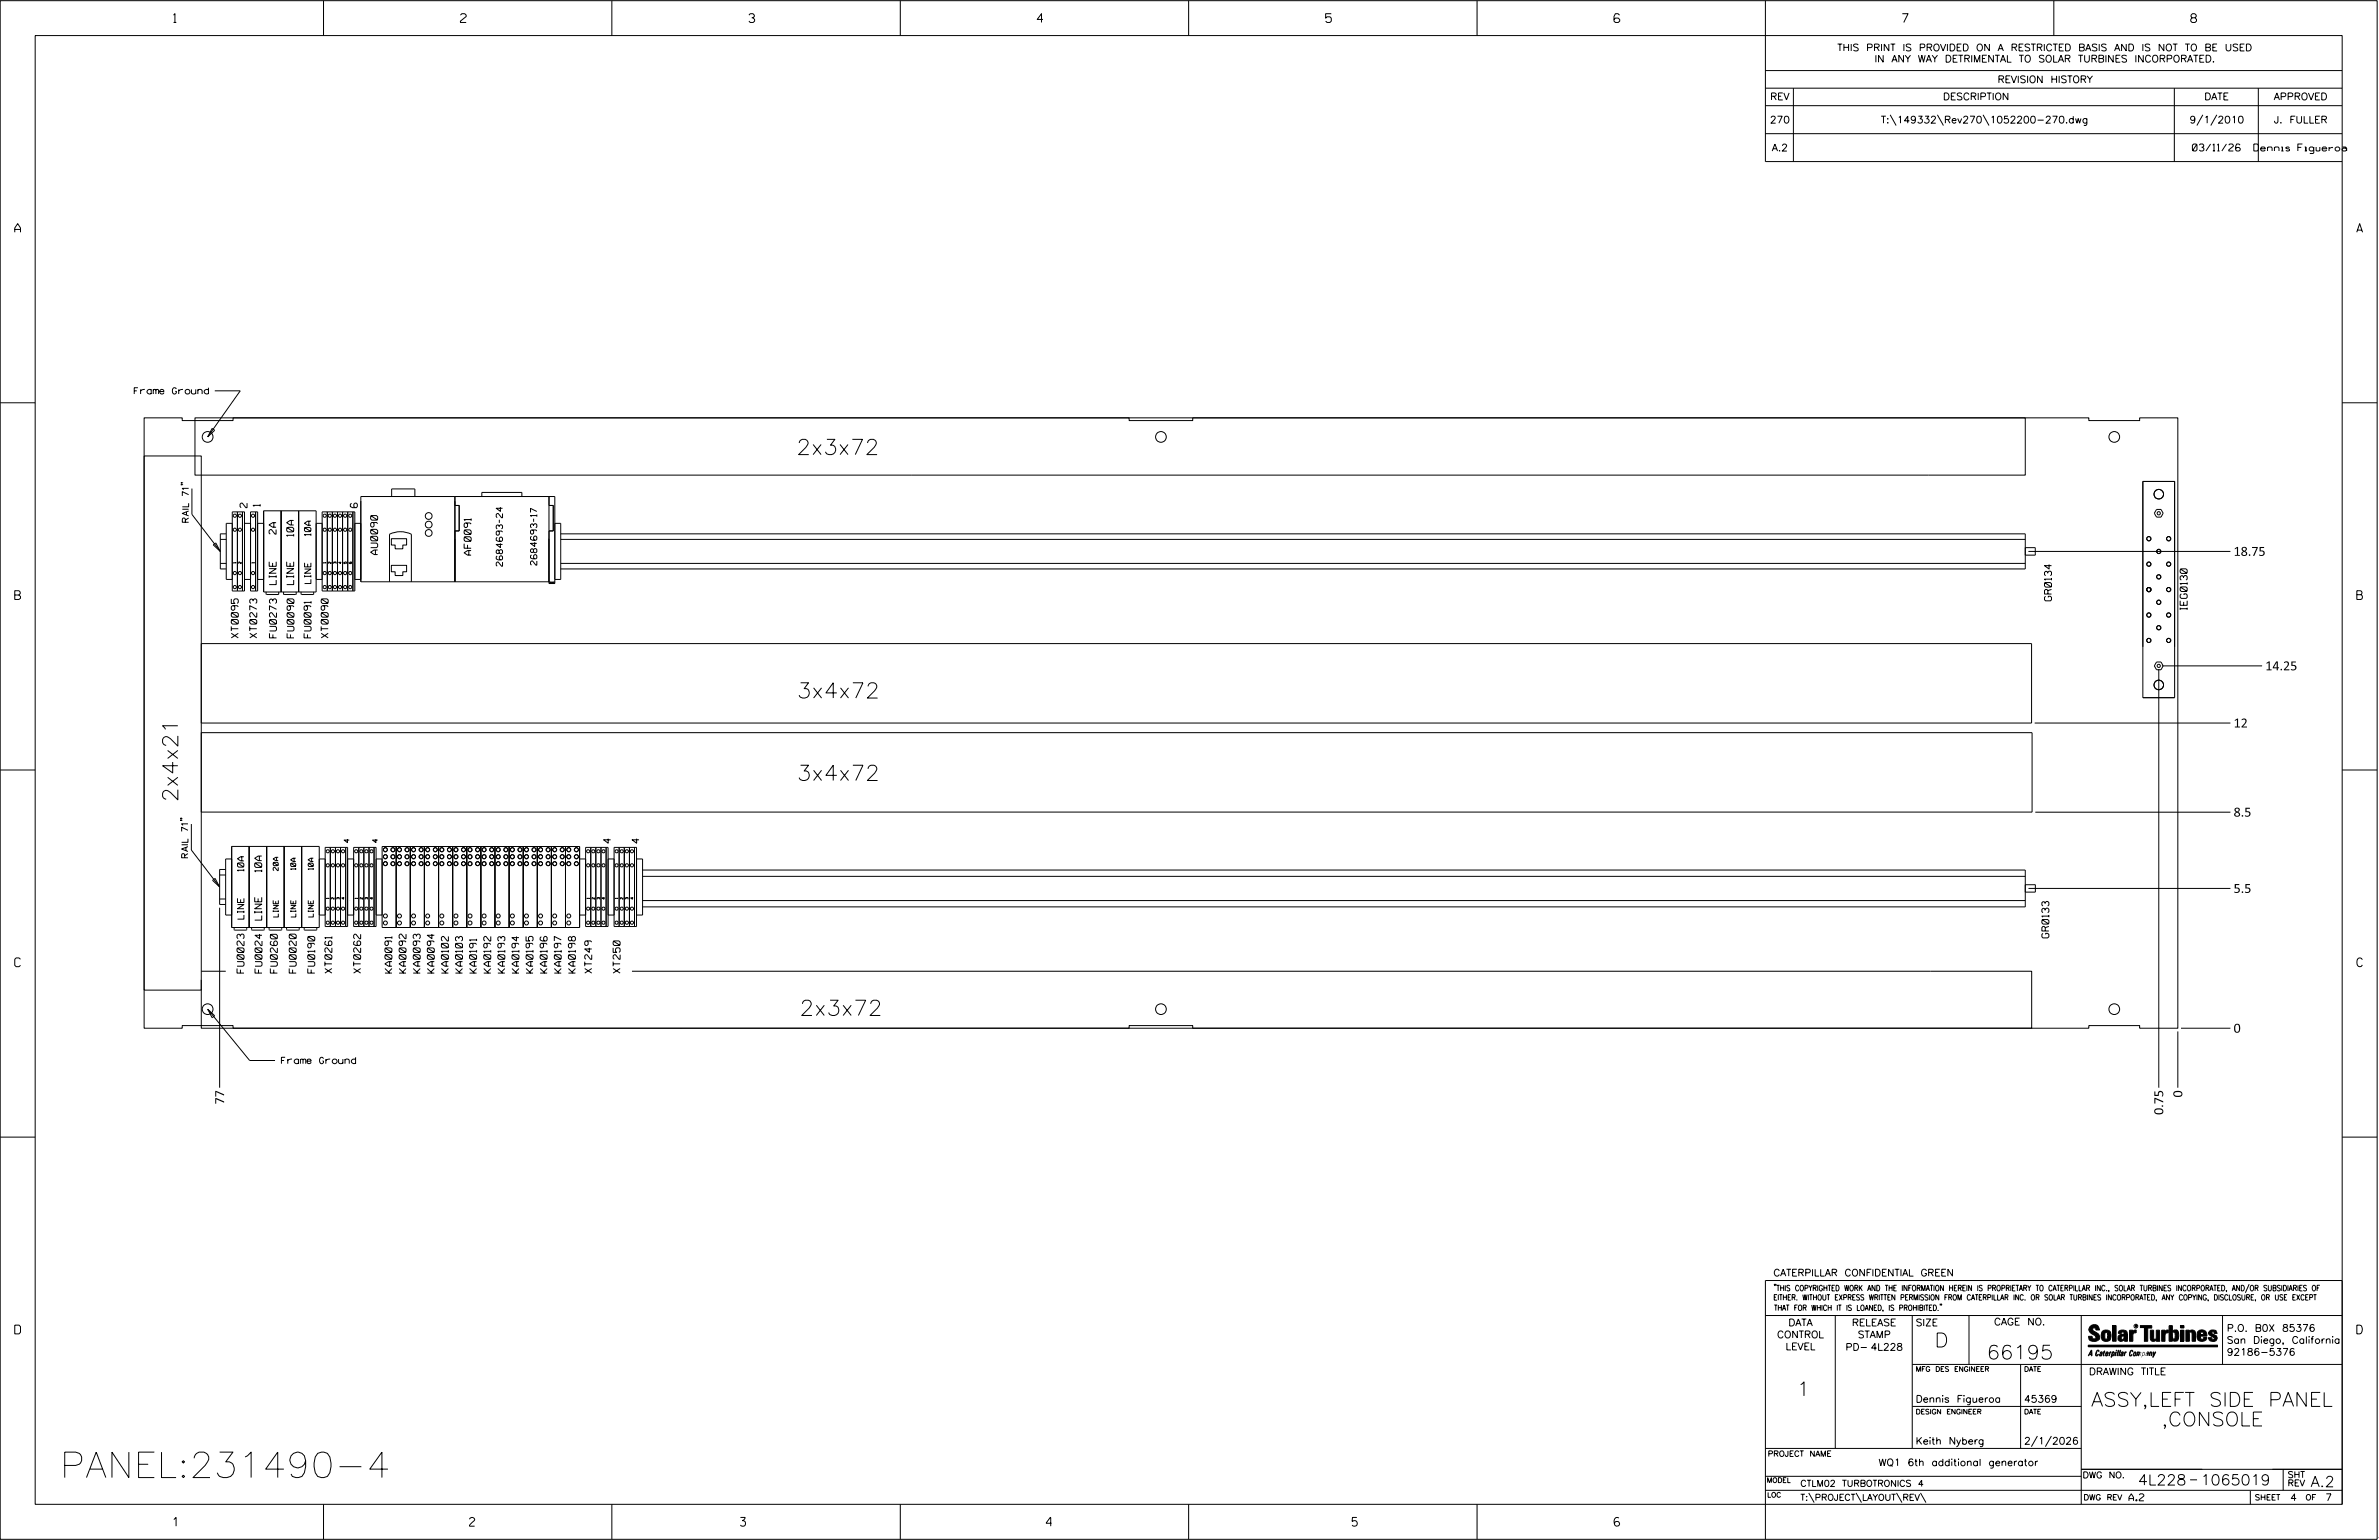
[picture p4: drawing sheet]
<svg xmlns="http://www.w3.org/2000/svg" width="864mm" height="559mm" viewBox="0 0 864 559" stroke-linecap="round" stroke-linejoin="round" font-family="sans-serif">
<defs><g id="words">
<text font-size="9.2" x="21.7" y="536.2">PANEL:231490-4</text>
<g font-size="5.5">
<text x="289.1" y="165">2x3x72</text>
<text x="289.3" y="253.3">3x4x72</text>
<text x="289.3" y="283.2">3x4x72</text>
<text x="64.5" y="291" transform="rotate(-90 64.5 291)">2x4x21</text>
<text x="290.3" y="368.5">2x3x72</text>
</g>
<g font-size="5.1">
<text x="702.3" y="488.8">D</text>
<text x="721.2" y="493.2">66195</text>
<text x="652.2" y="506.5">1</text>
<text x="759.1" y="510.3">ASSY,LEFT SIDE PANEL</text>
<text x="784.6" y="517.4">,CONSOLE</text>
</g>
<g font-size="3.8">
<text x="776.1" y="538.9">4L228</text>
<text x="798.8" y="538.9">1065019</text>
<text x="838.8" y="539.5">A.2</text>
</g>
<g font-size="3.2">
<text x="63" y="8.2">1</text>
<text x="167.2" y="8.2">2</text>
<text x="271.8" y="8.2">3</text>
<text x="376.5" y="8.2">4</text>
<text x="481.2" y="8.2">5</text>
<text x="690.6" y="8.2">7</text>
<text x="795.3" y="8.2">8</text>
<text x="5.4" y="84.3">A</text>
<text x="855.5" y="84.3">A</text>
<text x="810.8" y="201.7">18.75</text>
<text x="5.4" y="217.5">B</text>
<text x="855.6" y="217.5">B</text>
<text x="822.3" y="243.2">14.25</text>
<text x="810.8" y="264">12</text>
<text x="810.8" y="296.3">8.5</text>
<text x="810.8" y="324">5.5</text>
<text x="5.4" y="350.8">C</text>
<text x="855.6" y="350.8">C</text>
<text x="810.8" y="374.7">0</text>
<text x="81.3" y="400.8" transform="rotate(-90 81.3 400.8)">77</text>
<text x="792.2" y="398.2" transform="rotate(-90 792.2 398.2)">0</text>
<text x="785.3" y="404.6" transform="rotate(-90 785.3 404.6)">0.75</text>
<text x="5.4" y="484">D</text>
<text x="855.6" y="484">D</text>
<text x="62.8" y="553.8">1</text>
<text x="170.4" y="553.8">2</text>
<text x="268.8" y="553.8">3</text>
<text x="379.8" y="553.8">4</text>
<text x="490.8" y="553.8">5</text>
<text x="585.9" y="553.8">6</text>
</g>
<g font-size="2.5">
<text x="666.9" y="18.5">THIS PRINT IS PROVIDED ON A RESTRICTED BASIS AND IS NOT TO BE USED</text>
<text x="680.5" y="22.6">IN ANY WAY DETRIMENTAL TO SOLAR TURBINES INCORPORATED.</text>
<text x="725.1" y="30">REVISION HISTORY</text>
<text x="642.6" y="36.3">REV</text>
<text x="705.3" y="36.3">DESCRIPTION</text>
<text x="800.2" y="36.3">DATE</text>
<text x="825.4" y="36.3">APPROVED</text>
<text x="642.5" y="44.7">270</text>
<text x="682.8" y="44.7">T:\149332\Rev270\1052200-270.dwg</text>
<text x="794.8" y="44.7">9/1/2010</text>
<text x="825.5" y="44.7">J. FULLER</text>
<text x="643.2" y="54.8">A.2</text>
<text x="795.9" y="54.8">03/11/26</text>
<text x="818.2" y="54.8">Dennis Figueroa</text>
<text x="89.7" y="184.2" transform="rotate(-90 89.7 184.2)">2</text>
<text x="94.4" y="183.8" transform="rotate(-90 94.4 183.8)">1</text>
<text x="129.7" y="184.2" transform="rotate(-90 129.7 184.2)">6</text>
<text x="100.2" y="193.8" transform="rotate(-90 100.2 193.8)">2A</text>
<text x="106.6" y="194.6" transform="rotate(-90 106.6 194.6)">10A</text>
<text x="137.1" y="201.2" transform="rotate(-90 137.1 201.2)">AU0090</text>
<text x="171" y="201.4" transform="rotate(-90 171 201.4)">AF0091</text>
<text x="100.3" y="212.1" transform="rotate(-90 100.3 212.1)">LINE</text>
<text x="106.6" y="212.1" transform="rotate(-90 106.6 212.1)">LINE</text>
<text x="744.7" y="218" transform="rotate(-90 744.7 218)">GR0134</text>
<text x="794" y="221.3" transform="rotate(-90 794 221.3)">IEG0130</text>
<text x="86.5" y="231.5" transform="rotate(-90 86.5 231.5)">XT0095</text>
<text x="93.2" y="231.5" transform="rotate(-90 93.2 231.5)">XT0273</text>
<text x="100.4" y="231.5" transform="rotate(-90 100.4 231.5)">FU0273</text>
<text x="106.7" y="231.5" transform="rotate(-90 106.7 231.5)">FU0090</text>
<text x="112.9" y="231.5" transform="rotate(-90 112.9 231.5)">FU0091</text>
<text x="119.1" y="231.5" transform="rotate(-90 119.1 231.5)">XT0090</text>
<text x="221.7" y="306" transform="rotate(-90 221.7 306)">4</text>
<text x="232" y="306" transform="rotate(-90 232 306)">4</text>
<text x="95" y="316.4" transform="rotate(-90 95 316.4)">10A</text>
<text x="95" y="333.9" transform="rotate(-90 95 333.9)">LINE</text>
<text x="743.8" y="340.3" transform="rotate(-90 743.8 340.3)">GR0133</text>
<text x="88.6" y="353.1" transform="rotate(-90 88.6 353.1)">FU0023</text>
<text x="95.1" y="353.1" transform="rotate(-90 95.1 353.1)">FU0024</text>
<text x="100.7" y="353.1" transform="rotate(-90 100.7 353.1)">FU0260</text>
<text x="107.5" y="353.1" transform="rotate(-90 107.5 353.1)">FU0020</text>
<text x="114.3" y="353.1" transform="rotate(-90 114.3 353.1)">FU0190</text>
<text x="120.5" y="353.1" transform="rotate(-90 120.5 353.1)">XT0261</text>
<text x="130.9" y="353.1" transform="rotate(-90 130.9 353.1)">XT0262</text>
<text x="142.3" y="353.1" transform="rotate(-90 142.3 353.1)">KA0091</text>
<text x="147.4" y="353.1" transform="rotate(-90 147.4 353.1)">KA0092</text>
<text x="152.5" y="353.1" transform="rotate(-90 152.5 353.1)">KA0093</text>
<text x="157.6" y="353.1" transform="rotate(-90 157.6 353.1)">KA0094</text>
<text x="162.8" y="353.1" transform="rotate(-90 162.8 353.1)">KA0102</text>
<text x="167.9" y="353.1" transform="rotate(-90 167.9 353.1)">KA0103</text>
<text x="173" y="353.1" transform="rotate(-90 173 353.1)">KA0191</text>
<text x="178.1" y="353.1" transform="rotate(-90 178.1 353.1)">KA0192</text>
<text x="183.3" y="353.1" transform="rotate(-90 183.3 353.1)">KA0193</text>
<text x="188.4" y="353.1" transform="rotate(-90 188.4 353.1)">KA0194</text>
<text x="193.5" y="353.1" transform="rotate(-90 193.5 353.1)">KA0195</text>
<text x="198.6" y="353.1" transform="rotate(-90 198.6 353.1)">KA0196</text>
<text x="203.7" y="353.1" transform="rotate(-90 203.7 353.1)">KA0197</text>
<text x="208.9" y="353.1" transform="rotate(-90 208.9 353.1)">KA0198</text>
<text x="214.8" y="353.1" transform="rotate(-90 214.8 353.1)">XT249</text>
<text x="225.1" y="353.1" transform="rotate(-90 225.1 353.1)">XT250</text>
<text x="643.8" y="463">CATERPILLAR CONFIDENTIAL GREEN</text>
<text x="645.1" y="485.5">CONTROL</text>
<text x="649.2" y="481.1">DATA</text>
<text x="672.3" y="481.1">RELEASE</text>
<text x="674.4" y="485.5">STAMP</text>
<text x="695.4" y="481.1">SIZE</text>
<text x="723.8" y="480.8">CAGE NO.</text>
<text x="808.4" y="483.1">P.O. B0X 85376</text>
<text x="648.2" y="489.8">LEVEL</text>
<text x="669.9" y="490">PD- 4L228</text>
<text x="808.4" y="487.5">San Diego, California</text>
<text x="808.4" y="491.8">92186-5376</text>
<text x="758.3" y="498.9">DRAWING TITLE</text>
<text x="695.4" y="508.9">Dennis Figueroa</text>
<text x="734.8" y="508.9">45369</text>
<text x="695.4" y="524.1">Keith Nyberg</text>
<text x="734.8" y="524.1">2/1/2026</text>
<text x="681.9" y="531.9">WQ1 6th additional generator</text>
<text x="772.8" y="544.6">A.2</text>
<text x="831.4" y="544.6">4</text>
<text x="844.1" y="544.6">7</text>
</g>
<g font-size="2.3">
<text x="48.7" y="143">Frame Ground</text>
<text x="68.5" y="189.5" transform="rotate(-90 68.5 189.5)">RAIL 71&quot;</text>
<text x="112.8" y="194.4" transform="rotate(-90 112.8 194.4)">10A</text>
<text x="182.4" y="205.4" transform="rotate(-90 182.4 205.4)">2684693-24</text>
<text x="194.9" y="205.1" transform="rotate(-90 194.9 205.1)">2684693-17</text>
<text x="112.9" y="211.7" transform="rotate(-90 112.9 211.7)">LINE</text>
<text x="68.2" y="311.3" transform="rotate(-90 68.2 311.3)">RAIL 71&quot;</text>
<text x="88.5" y="316.1" transform="rotate(-90 88.5 316.1)">10A</text>
<text x="88.5" y="333.5" transform="rotate(-90 88.5 333.5)">LINE</text>
<text x="102.1" y="386">Frame Ground</text>
<text x="653.5" y="539.4">CTLM02 TURBOTRONICS 4</text>
<text x="756" y="536.3">DWG NO.</text>
<text x="830.4" y="539.3">REV</text>
<text x="830.4" y="536.2">SHT</text>
<text x="653.5" y="544.5">T:\PROJECT\LAYOUT\REV\</text>
</g>
<g font-size="2">
<text x="643.8" y="468.4">&quot;THIS COPYRIGHTED WORK AND THE INFORMATION HEREIN IS PROPRIETARY TO CATERPILLAR INC., SOLAR TURBINES INCORPORATED, AND/OR SUBSIDIARIES OF</text>
<text x="643.8" y="471.8">EITHER. WITHOUT EXPRESS WRITTEN PERMISSION FROM CATERPILLAR INC. OR SOLAR TURBINES INCORPORATED, ANY COPYING, DISCLOSURE, OR USE EXCEPT</text>
<text x="644" y="475.6">THAT FOR WHICH IT IS LOANED, IS PROHIBITED.&quot;</text>
<text x="641.7" y="528.5">PROJECT NAME</text>
<text x="756.3" y="544.3">DWG REV</text>
<text x="818.5" y="544.3">SHEET</text>
<text x="836.9" y="544.3">OF</text>
</g>
<g font-size="1.8">
<text x="126.8" y="305.7" transform="rotate(-90 126.8 305.7)">4</text>
<text x="137.1" y="305.7" transform="rotate(-90 137.1 305.7)">4</text>
<text x="101" y="315.9" transform="rotate(-90 101 315.9)">20A</text>
<text x="107.4" y="315.6" transform="rotate(-90 107.4 315.6)">10A</text>
<text x="113.7" y="315.6" transform="rotate(-90 113.7 315.6)">10A</text>
<text x="101" y="332.8" transform="rotate(-90 101 332.8)">LINE</text>
<text x="107.4" y="332.8" transform="rotate(-90 107.4 332.8)">LINE</text>
<text x="113.7" y="332.8" transform="rotate(-90 113.7 332.8)">LINE</text>
<text x="695.4" y="497.6">MFG DES ENGINEER</text>
<text x="734.8" y="497.6">DATE</text>
<text x="695.4" y="513.1">DESIGN ENGINEER</text>
<text x="734.8" y="513.1">DATE</text>
<text x="641.3" y="538">MODEL</text>
<text x="641.5" y="543.3">LOC</text>
</g>
<g font-size=".9">
<text x="85.7" y="204.4" transform="rotate(-90 85.7 204.4)">1</text>
<text x="87.6" y="204.5" transform="rotate(-90 87.6 204.5)">2</text>
<text x="92.3" y="204.4" transform="rotate(-90 92.3 204.4)">1</text>
<text x="118.3" y="204.4" transform="rotate(-90 118.3 204.4)">1</text>
<text x="120.2" y="204.5" transform="rotate(-90 120.2 204.5)">2</text>
<text x="122" y="204.5" transform="rotate(-90 122 204.5)">3</text>
<text x="123.9" y="204.5" transform="rotate(-90 123.9 204.5)">4</text>
<text x="125.8" y="204.5" transform="rotate(-90 125.8 204.5)">5</text>
<text x="127.6" y="204.5" transform="rotate(-90 127.6 204.5)">6</text>
<text x="119.4" y="326.1" transform="rotate(-90 119.4 326.1)">1</text>
<text x="121.3" y="326.3" transform="rotate(-90 121.3 326.3)">2</text>
<text x="123.1" y="326.3" transform="rotate(-90 123.1 326.3)">3</text>
<text x="125" y="326.3" transform="rotate(-90 125 326.3)">4</text>
<text x="129.8" y="326.1" transform="rotate(-90 129.8 326.1)">1</text>
<text x="131.6" y="326.3" transform="rotate(-90 131.6 326.3)">2</text>
<text x="133.5" y="326.3" transform="rotate(-90 133.5 326.3)">3</text>
<text x="135.3" y="326.3" transform="rotate(-90 135.3 326.3)">4</text>
<text x="214" y="326.1" transform="rotate(-90 214 326.1)">1</text>
<text x="215.8" y="326.3" transform="rotate(-90 215.8 326.3)">2</text>
<text x="217.7" y="326.3" transform="rotate(-90 217.7 326.3)">3</text>
<text x="219.5" y="326.3" transform="rotate(-90 219.5 326.3)">4</text>
<text x="224.3" y="326.1" transform="rotate(-90 224.3 326.1)">1</text>
<text x="226.2" y="326.3" transform="rotate(-90 226.2 326.3)">2</text>
<text x="228" y="326.3" transform="rotate(-90 228 326.3)">3</text>
<text x="229.9" y="326.3" transform="rotate(-90 229.9 326.3)">4</text>
<text x="775.1" y="481.7">R</text>
</g>
</g></defs>
<g fill="none" stroke="#000" stroke-width=".36">
<path d="M.1 .2h862.8v558.4h-862.8zM12.8 12.9h837.4v533h-837.4zM117.4 .2v12.7M222.1 .2v12.7M326.8 .2v12.7M431.5 .2v12.7M536.2 .2v12.7M587.9 5.5l-.5-.5h-1l-.5 1v1.7l.5 .4h1l.6-.4v-.6l-.6-.5h-1l-.5 .5M640.9 .2v58.4h209.3M745.6 .2v12.7M640.9 25.6h209.3M640.9 32h209.3"/>
<path d="M640.9 38.3h209.3M651 32v26.6M789.3 32v26.6M819.8 32v26.6M640.9 48.5h209.3M686.2 41.7l2.1 3.8M703.3 41.7l2.2 3.8M719.9 41.7l2.1 3.8M799.6 41.7l-2.1 3.8M804.7 41.7l-2.2 3.8M.1 146.2h12.7M52.3 151.6h13.8v1h18.5v-1h325.3v1h23.1v-1h325.3v1h18.4v-1h13.9v221.5h-13.9v-1h-18.4v1h-325.3v-1h-23.1v1h-325.3v-1h-18.5v1h-13.8z"/>
<path d="M70.8 151.6h664.4v20.8h-664.4zM77 155.4l.9 .7-2.5 2.4zM78 141.8h9.2l-11.8 16.7M850.2 146.2h12.7M52.3 165.5h20.8v193.8h-20.8zM65.8 175.8v.2v-.2l.6 .2M65.8 175.1v.2v-.2l.6 .2M69.7 177.3v9.4l10.3 13.4M777.9 174.7h11.5v78.5h-11.5zM77.4 197.7l.9-.7 1.7 3.1zM80 195.7h2.1M82.1 193.7h-2.1v12.7h2.1"/>
<path d="M84.3 189.9h-2.2v20.4h2.2M84.3 185.7h4.5v28.8h-4.5zM86.2 185.7v28.8M88 185.7v28.8M88.8 189.9h2.1M90.9 185.7h2.6v28.8h-2.6zM92.8 185.7v28.8M93.5 189.9h2.2M95.7 185.3h19.1v29.5h-19.1zM102.1 185.3v29.5M108.4 185.3v29.5M114.8 189.9h2.1"/>
<path d="M116.9 185.7h11.9v28.8h-11.9zM118.8 185.7v28.8M120.6 185.7v28.8M122.5 185.7v28.8M124.4 185.7v28.8M126.2 185.7v28.8M128.1 185.7v28.8M128.8 189.9h2.2M142.1 195.5h5.5v2.3h-1.4v1.3h-2.8v-1.3h-1.3zM142.2 180.2v-2.8h8.4v2.8M165.1 180.2v30.9M165.1 183.4h1.6v9.3h-1.6"/>
<path d="M174.9 180.2v-1.5h14.5v1.5M199.3 183.4h1.5v9.3h-1.5M199.3 180.2v31.5M201.4 189.9h2.2v20.4h-2.2M203.6 193.7h531.6v12.7h-531.6M203.6 195.7h531.6M735.2 198.7h3.6v2.7h-3.6M782.8 184.9h1.7l.7 1.3-.7 1.4h-1.7l-.8-1.4zM80 204.4h2.1M88.8 210.3h2.1M93.5 210.3h2.2M96.6 214.8l.2 .9h4.2l.2-.9"/>
<path d="M102.9 214.8l.2 .9h4.3l.1-.9M109.3 214.8l.2 .9h4.2l.2-.9M114.8 210.3h2.1M128.8 210.3h2.2M141.4 211.1v-17.2a9 9 0 0 1 7.9 0v17.2M142.1 205.1h5.5v2.4h-1.4v1.3h-2.8v-1.3h-1.3zM199.3 211.1h-68.3v-30.9h70.4v31.5M199.3 211.7h2.1M201.4 211.7l-2.1-.5h2.1l-2.1 .5M203.6 204.4h531.6M736.3 200.1h73.4M73.1 233.5h664.4v28.9h-664.4z"/>
<path d="M782.8 240.2h1.7l.7 1.4-.7 1.4h-1.7l-.8-1.4zM783.7 242.8v151.9M784.8 241.6h36.4M.1 279.4h12.7M73.1 265.9h664.6v28.8h-664.6zM738.6 262.4h71.1M850.2 279.4h12.7M65.6 297.5v.2v-.2l.5 .2M65.6 296.9v.2v-.2l.5 .2M69.5 299v9.4l10.2 13.4M738.8 294.7h70.9M77.2 319.4l.9-.7 1.6 3.1z"/>
<path d="M79.7 317.5h2.2M81.9 315.5h-2.2v12.7h2.2M84.1 307.1h31.8v29.4h-31.8zM84.1 311.7h-2.2v20.3h2.2M90.5 307.1v29.4M96.8 307.1v29.4M103.2 307.1v29.4M109.5 307.1v29.4M115.9 311.7h2.1M118 307.5h8.2v28.7h-8.2zM119.9 307.5v28.7M121.8 307.5v28.7"/>
<path d="M123.6 307.5v28.7M125.5 307.5v28.7M126.2 311.7h2.2M128.4 307.5h8.1v28.7h-8.1zM130.2 307.5v28.7M132.1 307.5v28.7M133.9 307.5v28.7M135.8 307.5v28.7M136.5 311.7h2.2M138.7 307.2h71.7v29.3h-71.7zM143.8 307.2v29.3M148.9 307.2v29.3"/>
<path d="M154.1 307.2v29.3M159.2 307.2v29.3M164.3 307.2v29.3M169.4 307.2v29.3M174.6 307.2v29.3M179.7 307.2v29.3M184.8 307.2v29.3M189.9 307.2v29.3M195.1 307.2v29.3M200.2 307.2v29.3M205.3 307.2v29.3M210.4 311.7h2.2"/>
<path d="M212.6 307.5h8.1v28.7h-8.1zM214.5 307.5v28.7M216.3 307.5v28.7M218.2 307.5v28.7M220 307.5v28.7M220.7 311.7h2.2M222.9 307.5h8.2v28.7h-8.2zM224.8 307.5v28.7M226.6 307.5v28.7M228.5 307.5v28.7M230.3 307.5v28.7M231.1 311.7h2.2v20.3h-2.2"/>
<path d="M233.3 315.7h501.9v13.4h-501.9M233.3 318h501.9M79.7 326.2h2.2M79.7 329.4v65.3M85 336.5l.2 1h4.2l.2-1M91.3 336.5l.2 1h4.2l.2-1M97.7 336.5l.2 1h4.2l.2-1M104 336.5l.2 1h4.2l.2-1M110.4 336.5l.2 1h4.2l.2-1M115.9 332h2.1M126.2 332h2.2M136.5 332h2.2"/>
<path d="M210.4 332h2.2M220.7 332h2.2M233.3 326.8h501.9M735.2 321h3.7v2.7h-3.7M736.4 322.4h73.3M73.1 352.4h8.9M229.4 352.4h508.1v20.7h-664.4v-17.5M75.4 366.2l15.2 18.6h9.2M75.4 366.2l2.5 2.4-.9 .7zM790.6 374.3v20.4M791.7 373.1h18M.1 412.6h12.7"/>
<path d="M850.2 412.6h12.7M640.9 477.3h209.3M644.2 466.1l-.1 .4M644.7 466.1l-.2 .4M666.2 477.3v48.3M694.2 477.3v48.3M704.4 473.3l-.1 .4M704.8 473.3l-.1 .4M714.8 477.3v17.8M755.5 477.3v68.6M806.8 477.3v17.8M816.5 466l-1.4 3.1"/>
<path d="M850.2 464.6h-209.3v94M850.2 464.8v81.1M694.2 495.1h156M733.5 495.1v30.5M758.6 481.4a2.02 2.02 0 0 1 3.1-.1l.5 1.3h-1.3l-.2-.6-.4-.2-.6 .1-.1 .4 .4 .7a2.46 2.46 0 0 1 2.2 2.9 2.83 2.83 0 0 1-3.8 .3l-.3-1.3h1.3l.2 .7 .6 .3 .5-.2 .2-.5-.4-.6-1.9-1.2-.4-.9zM759.2 491.3h-.7l.7-1.2v1.9h.2l-.1-2.1-1.3 2.1 .5-.5h.7M761.3 490l.3-.2 .4 .3-.1 .3-.3-.4-.4 .3-.3 1.6h.4l.4-.5-.3 .6-.4 .1-.3-.4zM762.6 490.6l.5-.1-.1 1.4h-.9a.74 .74 0 0 1 .9-.8l-.3 .7-.5 .1 .2-.5 .6-.2v-.5l-.7 .2zM763 483.2a2.17 2.17 0 0 1 3.1 0l.3 1.4-.3 1.5a2.17 2.17 0 0 1-3.1 0l-.3-1.5zM763.6 490.5l.4-.4 .2 .6h-.3l-.3 .9 .2 .4-.3-.1zM764.1 483.7l.5-.4 .4 .3v2.2l-.4 .2-.5-.2zM764.6 491.1l.6 .2v-.7l-.4-.1-.4 .6-.1 .8h.6"/>
<path d="M764.6 491.1l-.1 .8h.4M764.6 482.6v.8M764.8 490.7l.4 .1v.3h-.6zM765 491.5l-.1 .4zM766 490.5l-.5 1.5zM766 490.8l.4-.3-.4 .4M766.9 481h1.3v5.7h-1.3zM767 490.8l.5 .1-.3 .8-.4 .2zM767.3 490.5h-.5l-.5 2M767.3 490.5a.8 .8 0 0 1 .2 1 .8 .8 0 0 1-.9 .4l-.1 .6M767.3 490.5l-.1 .2M768.1 490.5l-.4 1.5z"/>
<path d="M768.2 489.9h.3l-.1 .2h-.2zM769 489.9l-.5 2.1zM769.7 489.9l-.6 2.1zM770.1 491.4l.5-.3-.5 .8zM770.4 491.9h.1M770.6 491.1l.1-.4-.7 .2 .1-.3 .6-.1 .2 .3-.5 1.1M770.6 491.1a.74 .74 0 0 0-.8 .8h.6M771 484.8h-.7l-.3 .6 .4 .7 .5-.3 .1-2.4h-.8l-.1 .4h-1.2a1.71 1.71 0 0 1 1.8-1.3 1.71 1.71 0 0 1 1.6 1.4v2.8h-1.1l-.1-.6M771 484.2l-1.5 .1a1.41 1.41 0 0 0 0 2.4l.5 .1 1.1-.7M771.2 486.1h-.1M771.4 490.5l.1 .3 .4-.3-.9 1.5zM771.5 490.8h.1"/>
<path d="M773 482.7h1.2v.5l.5-.5 .7-.1v1h-.6l-.5 .4-.1 2.7h-1.2zM773.3 490.3l.6-.4 .4 .2-.1 .4-.3-.4a1.28 1.28 0 0 0-.5 1.8l.6-.4-.1 .4-.8 .1zM774.7 490.8l.5-.3a.88 .88 0 0 1 .2 .9 .88 .88 0 0 1-.7 .7l-.2-.2zM774.8 490.9h.5l-.3 1h-.3l-.2-.2zM775.2 490.5l-.1 .2M776.8 481h4.3v.9h-1.5v4.8h-1.3M776.8 490.6l-.8 .2v-.3l-.4 1.5 .8-1.3v1.3l.3-1.2M779.3 491.1h.4M779.6 490.5h.3l-.3 1.4M779.6 490.7h.2l-.1 .4M779.7 491.1l-.1 .4M779.7 491.1l-.4 .2"/>
<path d="M780.1 492l.4-1.5 .1 .3 .3-.3 .3 .2-.3 1.3v-1.3l-.7 1.3M780.6 482.7h1.2v2.7l.1 .4 .4 .3 .4-.7v-2.7h1.2l.1 4h-1.3v-.5l-1.1 .6-.7-.3-.3-.7zM781.6 492.5l1-2-.8 1.3-.2-1.3-.2 2M784.7 482.7h1.2v.5l.5-.5 .7-.1v1h-.5l-.6 .4-.1 2.7h-1.2zM787.4 481h1.2v2a1.4 1.4 0 0 1 2.2 .2l.1 1.4-.4 1.9-1.5 .1-.4-.5v-1l.5 .9 .5-.3v-2.1l-.5-.4-.5 .7v2.8h-1.2zM791.5 482.7h1.3v4h-1.3zM791.5 481h1.3v.9h-1.3zM793.5 482.7h1.3v.4l.7-.5 1.1 .2 .4 .6v3.3h-1.2l-.3-3.4-.7 .2v3.2h-1.3zM794.8 483.1h.1M797.7 483.2a1.92 1.92 0 0 1 2.4-.5 1.92 1.92 0 0 1 1 2.1h-2.3v.8l.6 .5 .5-.3v-.5h1.2a1.83 1.83 0 0 1-2.1 1.4 1.83 1.83 0 0 1-1.5-2.1zM798.8 484.2v.6M799.1 483.4h.6l.2 .8h-1.1z"/>
<path d="M804.6 482.9a1.84 1.84 0 0 0-2.9 .8 3.3 3.3 0 0 0 2.2 1.9l-.5 .5-.4-.3-.1-.4h-1.2l.1 .6a1.92 1.92 0 0 0 2.9 .4M804.9 483.8h-1.2l-.2-.6-.5 .1-.1 .3 .1 .3 1.8 .9M805.1 488.1h-47.1v.6h47.1M694.2 510.3h61.3M640.9 525.6h114.6M640.9 535.7h114.6M739.6 521.1l-2.2 3.8M744.7 521.1l-2.2 3.8M755.5 533.2h94.7M795 537h2.6M828.8 533.2v7.6M117.4 545.9v12.7"/>
<path d="M222.1 545.9v12.7M326.8 545.9v12.7M431.5 545.9v12.7M536.2 545.9v12.7M640.9 540.8h209.3M656.6 541.7l2 3.5M673.8 541.7l1.9 3.5M688.4 541.7l2 3.5M697.2 541.7l1.9 3.5M816.9 541v4.9M863.5 558h.1"/>
<circle cx="75.4" cy="158.5" r="1.95"/>
<circle cx="421.4" cy="158.5" r="1.94"/>
<circle cx="767.5" cy="158.5" r="1.95"/>
<circle cx="783.7" cy="179.3" r="1.73"/>
<circle cx="85.2" cy="187.1" r=".58"/>
<circle cx="85.2" cy="192.2" r=".59"/>
<circle cx="87.1" cy="192.2" r=".59"/>
<circle cx="87.1" cy="187.1" r=".58"/>
<circle cx="91.8" cy="192.2" r=".59"/>
<circle cx="91.9" cy="187.1" r=".58"/>
<circle cx="117.9" cy="187.1" r=".58"/>
<circle cx="117.9" cy="192.2" r=".59"/>
<circle cx="119.7" cy="192.2" r=".59"/>
<circle cx="119.7" cy="187.1" r=".58"/>
<circle cx="121.6" cy="187.1" r=".58"/>
<circle cx="121.6" cy="192.2" r=".59"/>
<circle cx="123.4" cy="187.1" r=".57"/>
<circle cx="123.4" cy="192.2" r=".57"/>
<circle cx="125.3" cy="192.2" r=".59"/>
<circle cx="125.3" cy="187.1" r=".58"/>
<circle cx="127.1" cy="187.1" r=".57"/>
<circle cx="127.1" cy="192.2" r=".57"/>
<circle cx="155.6" cy="190.3" r="1.23"/>
<circle cx="155.6" cy="193.4" r="1.23"/>
<circle cx="155.6" cy="187.2" r="1.23"/>
<circle cx="780" cy="195.5" r=".76"/>
<circle cx="783.6" cy="186.2" r=".59"/>
<circle cx="787.2" cy="195.5" r=".76"/>
<circle cx="85.2" cy="207.9" r=".58"/>
<circle cx="85.2" cy="213" r=".59"/>
<circle cx="87.1" cy="213" r=".59"/>
<circle cx="87.1" cy="207.9" r=".58"/>
<circle cx="91.8" cy="213" r=".59"/>
<circle cx="91.9" cy="207.9" r=".58"/>
<circle cx="117.9" cy="207.9" r=".58"/>
<circle cx="117.9" cy="213" r=".59"/>
<circle cx="119.7" cy="213" r=".59"/>
<circle cx="119.7" cy="207.9" r=".58"/>
<circle cx="121.6" cy="207.9" r=".58"/>
<circle cx="121.6" cy="213" r=".59"/>
<circle cx="123.4" cy="207.9" r=".57"/>
<circle cx="123.4" cy="213" r=".57"/>
<circle cx="125.3" cy="213" r=".59"/>
<circle cx="125.3" cy="207.9" r=".58"/>
<circle cx="127.1" cy="207.9" r=".57"/>
<circle cx="127.1" cy="213" r=".57"/>
<circle cx="780" cy="204.7" r=".76"/>
<circle cx="780" cy="213.9" r=".75"/>
<circle cx="783.6" cy="200.1" r=".76"/>
<circle cx="783.6" cy="218.5" r=".76"/>
<circle cx="783.6" cy="209.3" r=".75"/>
<circle cx="787.2" cy="204.7" r=".76"/>
<circle cx="787.2" cy="213.9" r=".75"/>
<circle cx="780" cy="223.2" r=".76"/>
<circle cx="780" cy="232.4" r=".75"/>
<circle cx="783.6" cy="227.8" r=".76"/>
<circle cx="787.2" cy="223.2" r=".76"/>
<circle cx="787.2" cy="232.4" r=".75"/>
<circle cx="783.6" cy="241.6" r=".58"/>
<circle cx="783.7" cy="248.5" r="1.73"/>
<circle cx="119" cy="308.9" r=".57"/>
<circle cx="119" cy="314" r=".58"/>
<circle cx="120.8" cy="314" r=".58"/>
<circle cx="120.8" cy="308.9" r=".58"/>
<circle cx="122.7" cy="308.9" r=".57"/>
<circle cx="122.7" cy="314" r=".58"/>
<circle cx="124.5" cy="314" r=".58"/>
<circle cx="124.5" cy="308.9" r=".58"/>
<circle cx="129.3" cy="314" r=".58"/>
<circle cx="129.3" cy="308.9" r=".58"/>
<circle cx="131.2" cy="308.9" r=".57"/>
<circle cx="131.2" cy="314" r=".57"/>
<circle cx="133" cy="314" r=".58"/>
<circle cx="133" cy="308.9" r=".58"/>
<circle cx="134.9" cy="308.9" r=".57"/>
<circle cx="134.9" cy="314" r=".57"/>
<circle cx="139.9" cy="310.9" r=".73"/>
<circle cx="139.9" cy="308.3" r=".73"/>
<circle cx="139.9" cy="313.4" r=".73"/>
<circle cx="142.6" cy="310.9" r=".73"/>
<circle cx="142.6" cy="308.3" r=".73"/>
<circle cx="142.6" cy="313.4" r=".72"/>
<circle cx="145" cy="310.9" r=".73"/>
<circle cx="145" cy="308.3" r=".73"/>
<circle cx="145" cy="313.4" r=".72"/>
<circle cx="147.8" cy="310.9" r=".73"/>
<circle cx="147.8" cy="308.3" r=".73"/>
<circle cx="147.8" cy="313.4" r=".72"/>
<circle cx="150.1" cy="308.3" r=".73"/>
<circle cx="150.1" cy="310.9" r=".73"/>
<circle cx="150.1" cy="313.4" r=".72"/>
<circle cx="152.9" cy="308.3" r=".72"/>
<circle cx="152.9" cy="310.9" r=".72"/>
<circle cx="152.9" cy="313.4" r=".72"/>
<circle cx="155.2" cy="310.9" r=".72"/>
<circle cx="155.2" cy="308.3" r=".72"/>
<circle cx="155.2" cy="313.4" r=".72"/>
<circle cx="158" cy="310.9" r=".73"/>
<circle cx="158" cy="308.3" r=".73"/>
<circle cx="158" cy="313.4" r=".73"/>
<circle cx="160.4" cy="308.3" r=".73"/>
<circle cx="160.4" cy="310.9" r=".73"/>
<circle cx="160.4" cy="313.4" r=".73"/>
<circle cx="163.1" cy="308.3" r=".73"/>
<circle cx="163.1" cy="310.9" r=".73"/>
<circle cx="163.1" cy="313.4" r=".73"/>
<circle cx="165.5" cy="308.3" r=".73"/>
<circle cx="165.5" cy="310.9" r=".73"/>
<circle cx="165.5" cy="313.4" r=".73"/>
<circle cx="168.3" cy="308.3" r=".73"/>
<circle cx="168.3" cy="310.9" r=".73"/>
<circle cx="168.3" cy="313.4" r=".72"/>
<circle cx="170.6" cy="308.3" r=".73"/>
<circle cx="170.6" cy="310.9" r=".73"/>
<circle cx="170.6" cy="313.4" r=".73"/>
<circle cx="173.4" cy="310.9" r=".73"/>
<circle cx="173.4" cy="308.3" r=".73"/>
<circle cx="173.4" cy="313.4" r=".72"/>
<circle cx="175.7" cy="308.3" r=".73"/>
<circle cx="175.7" cy="310.9" r=".73"/>
<circle cx="175.7" cy="313.4" r=".72"/>
<circle cx="178.5" cy="310.9" r=".72"/>
<circle cx="178.5" cy="308.3" r=".72"/>
<circle cx="178.5" cy="313.4" r=".72"/>
<circle cx="180.9" cy="308.3" r=".72"/>
<circle cx="180.9" cy="310.9" r=".72"/>
<circle cx="180.9" cy="313.4" r=".72"/>
<circle cx="183.6" cy="308.3" r=".73"/>
<circle cx="183.6" cy="310.9" r=".73"/>
<circle cx="183.6" cy="313.4" r=".73"/>
<circle cx="186" cy="308.3" r=".74"/>
<circle cx="186" cy="310.9" r=".74"/>
<circle cx="186" cy="313.4" r=".73"/>
<circle cx="188.7" cy="308.3" r=".73"/>
<circle cx="188.7" cy="310.9" r=".73"/>
<circle cx="188.8" cy="313.4" r=".73"/>
<circle cx="191.1" cy="310.9" r=".73"/>
<circle cx="191.1" cy="308.3" r=".73"/>
<circle cx="191.1" cy="313.4" r=".73"/>
<circle cx="193.9" cy="310.9" r=".73"/>
<circle cx="193.9" cy="308.3" r=".73"/>
<circle cx="193.9" cy="313.4" r=".73"/>
<circle cx="196.2" cy="308.3" r=".73"/>
<circle cx="196.2" cy="310.9" r=".73"/>
<circle cx="196.2" cy="313.4" r=".73"/>
<circle cx="199" cy="310.9" r=".73"/>
<circle cx="199" cy="308.3" r=".73"/>
<circle cx="199" cy="313.4" r=".72"/>
<circle cx="201.3" cy="308.3" r=".73"/>
<circle cx="201.3" cy="310.9" r=".73"/>
<circle cx="201.3" cy="313.4" r=".72"/>
<circle cx="204.1" cy="308.3" r=".73"/>
<circle cx="204.1" cy="310.9" r=".73"/>
<circle cx="204.1" cy="313.4" r=".72"/>
<circle cx="206.5" cy="308.3" r=".73"/>
<circle cx="206.5" cy="310.9" r=".73"/>
<circle cx="206.5" cy="313.4" r=".72"/>
<circle cx="209.2" cy="308.3" r=".74"/>
<circle cx="209.2" cy="310.9" r=".74"/>
<circle cx="209.2" cy="313.4" r=".73"/>
<circle cx="213.5" cy="314" r=".58"/>
<circle cx="213.5" cy="308.9" r=".58"/>
<circle cx="215.4" cy="308.9" r=".57"/>
<circle cx="215.4" cy="314" r=".57"/>
<circle cx="217.2" cy="308.9" r=".57"/>
<circle cx="217.2" cy="314" r=".58"/>
<circle cx="219.1" cy="308.9" r=".57"/>
<circle cx="219.1" cy="314" r=".57"/>
<circle cx="223.8" cy="308.9" r=".57"/>
<circle cx="223.8" cy="314" r=".57"/>
<circle cx="225.7" cy="308.9" r=".57"/>
<circle cx="225.7" cy="314" r=".58"/>
<circle cx="227.6" cy="314" r=".58"/>
<circle cx="227.6" cy="308.9" r=".58"/>
<circle cx="229.4" cy="308.9" r=".57"/>
<circle cx="229.4" cy="314" r=".58"/>
<circle cx="119" cy="329.7" r=".57"/>
<circle cx="119" cy="334.8" r=".58"/>
<circle cx="120.8" cy="334.8" r=".58"/>
<circle cx="120.8" cy="329.7" r=".58"/>
<circle cx="122.7" cy="329.7" r=".57"/>
<circle cx="122.7" cy="334.8" r=".58"/>
<circle cx="124.5" cy="334.8" r=".58"/>
<circle cx="124.5" cy="329.7" r=".58"/>
<circle cx="129.3" cy="334.8" r=".58"/>
<circle cx="129.3" cy="329.7" r=".58"/>
<circle cx="131.2" cy="329.7" r=".57"/>
<circle cx="131.2" cy="334.8" r=".57"/>
<circle cx="133" cy="334.8" r=".58"/>
<circle cx="133" cy="329.7" r=".58"/>
<circle cx="134.9" cy="329.7" r=".57"/>
<circle cx="134.9" cy="334.8" r=".57"/>
<circle cx="139.9" cy="332.4" r=".73"/>
<circle cx="139.9" cy="334.9" r=".72"/>
<circle cx="145" cy="332.4" r=".72"/>
<circle cx="145" cy="334.9" r=".72"/>
<circle cx="150.1" cy="332.4" r=".72"/>
<circle cx="150.1" cy="334.9" r=".72"/>
<circle cx="155.2" cy="332.4" r=".72"/>
<circle cx="155.2" cy="334.9" r=".71"/>
<circle cx="160.4" cy="332.4" r=".73"/>
<circle cx="160.4" cy="334.9" r=".72"/>
<circle cx="165.5" cy="332.4" r=".73"/>
<circle cx="165.5" cy="334.9" r=".72"/>
<circle cx="170.6" cy="332.4" r=".73"/>
<circle cx="170.6" cy="334.9" r=".72"/>
<circle cx="175.7" cy="332.4" r=".72"/>
<circle cx="175.7" cy="334.9" r=".72"/>
<circle cx="180.9" cy="332.4" r=".72"/>
<circle cx="180.9" cy="334.9" r=".71"/>
<circle cx="186" cy="332.4" r=".73"/>
<circle cx="186" cy="334.9" r=".73"/>
<circle cx="191.1" cy="332.4" r=".73"/>
<circle cx="191.1" cy="334.9" r=".72"/>
<circle cx="196.2" cy="332.4" r=".73"/>
<circle cx="196.2" cy="334.9" r=".72"/>
<circle cx="201.3" cy="332.4" r=".72"/>
<circle cx="201.4" cy="334.9" r=".72"/>
<circle cx="206.5" cy="332.4" r=".72"/>
<circle cx="206.5" cy="334.9" r=".72"/>
<circle cx="213.5" cy="334.8" r=".58"/>
<circle cx="213.5" cy="329.7" r=".58"/>
<circle cx="215.4" cy="329.7" r=".57"/>
<circle cx="215.4" cy="334.8" r=".57"/>
<circle cx="217.2" cy="329.7" r=".57"/>
<circle cx="217.2" cy="334.8" r=".58"/>
<circle cx="219.1" cy="329.7" r=".57"/>
<circle cx="219.1" cy="334.8" r=".57"/>
<circle cx="223.8" cy="329.7" r=".57"/>
<circle cx="223.8" cy="334.8" r=".57"/>
<circle cx="225.7" cy="329.7" r=".57"/>
<circle cx="225.7" cy="334.8" r=".58"/>
<circle cx="227.6" cy="334.8" r=".58"/>
<circle cx="227.6" cy="329.7" r=".58"/>
<circle cx="229.4" cy="329.7" r=".57"/>
<circle cx="229.4" cy="334.8" r=".58"/>
<circle cx="75.4" cy="366.2" r="1.95"/>
<circle cx="421.4" cy="366.2" r="1.94"/>
<circle cx="767.5" cy="366.2" r="1.94"/>
<circle cx="775.4" cy="481.2" r=".69"/>
</g>
<g fill="#000">
<path d="M768.1 490.5l-.4 1.5zM768.2 489.9h.3l-.1 .2h-.2zM769 489.9l-.5 2.1zM769.7 489.9l-.6 2.1zM791.5 481h1.3v.9h-1.3zM791.5 482.7h1.3v4h-1.3zM758 488.1h47.1v.6h-47.1z"/>
<path d="M759.2 489.9l-1.2 2.1 .5-.5h.7v.5h.2zM759.2 490.1v1.2h-.7z" fill-rule="evenodd"/>
<path d="M758.6 481.4a2.02 2.02 0 0 1 3.1-.1l.5 1.3h-1.3l-.2-.6-.4-.2-.6 .1-.1 .4 .4 .7a2.46 2.46 0 0 1 2.2 2.9 2.83 2.83 0 0 1-3.8 .3l-.3-1.3h1.3l.2 .7 .6 .3 .5-.2 .2-.5-.4-.6-1.9-1.2-.4-.9z" fill-rule="evenodd"/>
<path d="M761.3 490l.3-.2 .4 .3-.1 .3-.3-.4-.4 .3-.3 1.6h.4l.4-.5-.3 .6-.4 .1-.3-.4z" fill-rule="evenodd"/>
<path d="M762.6 490.6l.5-.1-.1 1.4h-.9a.74 .74 0 0 1 .9-.8l-.6 .3-.2 .5 .5-.1 .3-.6v-.5l-.7 .2z" fill-rule="evenodd"/>
<path d="M763.6 490.5l.4-.4 .2 .6h-.3l-.3 .9 .2 .4-.3-.1z" fill-rule="evenodd"/>
<path d="M764.8 490.5l.5 .3-.1 .5h-.6l.6-.2v-.3l-.4-.1-.3 1.2h.4l.3-.4-.6 .6-.3-.2v-.4z" fill-rule="evenodd"/>
<path d="M763 483.2a2.17 2.17 0 0 1 3.1 0l.3 1.4-.3 1.5a2.17 2.17 0 0 1-3.1 0l-.3-1.5zM764.1 483.7v2.1l.5 .2 .4-.2v-2.2l-.4-.3z" fill-rule="evenodd"/>
<path d="M766 490.5v.3l.4-.1-.4 .2-.5 1.1z" fill-rule="evenodd"/>
<path d="M766.8 490.5l-.5 2 .3-.6a.71 .71 0 0 0 .9-.5 .71 .71 0 0 0-.4-.9zM767 490.8l.5 .1-.3 .8-.4 .2z" fill-rule="evenodd"/>
<path d="M766.9 481h1.3v5.7h-1.3z" fill-rule="evenodd"/>
<path d="M770.1 490.6l.6-.1 .2 .3-.4 1.2-.5 .1-.2-.5 .3-.5h.5l-.7 .5v.3l.4-.1 .4-.9-.5-.2-.2 .2z" fill-rule="evenodd"/>
<path d="M769.4 482.8l-.5 1h1.2l.1-.4h.8v.8l-1.5 .1a1.41 1.41 0 0 0 0 2.4l.5 .1 1.1-.7 .1 .6h1.1v-2.8a1.79 1.79 0 0 0-2.4-1.2zM770.3 484.8h.7l-.1 1-.5 .3-.4-.7z" fill-rule="evenodd"/>
<path d="M771.4 490.5l.1 .3 .4-.3-.9 1.5z" fill-rule="evenodd"/>
<path d="M773 482.7h1.2v.5l.5-.5 .7-.1v1h-.6l-.5 .4-.1 2.7h-1.2z" fill-rule="evenodd"/>
<path d="M773.3 490.3l.6-.4 .4 .2-.1 .4-.3-.4a1.28 1.28 0 0 0-.5 1.8l.6-.4-.3 .5h-.6z" fill-rule="evenodd"/>
<path d="M774.7 490.8l-.2 1.1h.7a.96 .96 0 0 0 0-1.4zM774.8 490.9h.5l-.1 .6-.5 .4-.2-.2z" fill-rule="evenodd"/>
<path d="M776 490.5v.3l.4-.3 .2 .3 .7-.2-.3 1.4v-1.3l-.6 1.3v-1.3l-.8 1.3z" fill-rule="evenodd"/>
<path d="M776.8 481h4.3v.9h-1.5v4.8h-1.3v-4.8h-1.5z" fill-rule="evenodd"/>
<path d="M777.9 490.5l-.5 2 .3-.6a.71 .71 0 0 0 .9-.5 .71 .71 0 0 0-.4-.9zM778.1 490.8l.3-.1 .1 .4-.5 .8-.2-.5z" fill-rule="evenodd"/>
<path d="M779.3 490.6l.6-.1-.3 1.5-.7-.1a.67 .67 0 0 1 .8-.8l-.6 .3-.1 .5 .4-.1 .4-.9-.4-.2-.3 .2z" fill-rule="evenodd"/>
<path d="M780.5 490.5l.1 .3 .3-.3 .3 .2-.3 1.3v-1.3l-.8 1.3z" fill-rule="evenodd"/>
<path d="M780.6 482.7h1.2v2.7l.1 .4 .4 .3 .4-.7v-2.7h1.2l.1 4h-1.3v-.5l-1.1 .6-.7-.3-.3-.7z" fill-rule="evenodd"/>
<path d="M781.6 490.5l.2 1.3 .8-1.3-1.2 2z" fill-rule="evenodd"/>
<path d="M784.7 482.7h1.2v.5l.5-.5 .7-.1v1h-.5l-.6 .4-.1 2.7h-1.2z" fill-rule="evenodd"/>
<path d="M787.4 481h1.2v2a1.4 1.4 0 0 1 2.2 .2l.1 1.4-.4 1.9-1.5 .1-.4-.5v-1l.5 .9 .5-.3v-2.1l-.5-.4-.5 .7v2.8h-1.2z" fill-rule="evenodd"/>
<path d="M793.5 482.7h1.3v.4a1.29 1.29 0 0 1 2.2 .3v3.3h-1.2l-.3-3.4-.7 .2v3.2h-1.3z" fill-rule="evenodd"/>
<path d="M797.7 483.2a1.92 1.92 0 0 1 2.4-.5 1.92 1.92 0 0 1 1 2.1h-2.3v.8l.6 .5 .5-.3v-.5h1.2a1.83 1.83 0 0 1-2.1 1.4 1.83 1.83 0 0 1-1.5-2.1zM799.1 483.4l-.3 .8h1.1l-.2-.8z" fill-rule="evenodd"/>
<path d="M801.9 483.2a1.94 1.94 0 0 1 3 .1v.5h-1.2l-.2-.6-.5 .1-.1 .3 .1 .3 1.8 .9a1.2 1.2 0 0 1 .1 1.3 1.2 1.2 0 0 1-1.2 .7l-1.6-.4-.4-1h1.2l.1 .4 .4 .3 .5-.5a3.3 3.3 0 0 1-2.2-1.9z" fill-rule="evenodd"/>
<circle cx="127" cy="326.7" r=".07"/>
<circle cx="761.4" cy="492" r=".07"/>
<circle cx="762.2" cy="485.1" r=".07"/>
<circle cx="769.3" cy="492" r=".07"/>
<circle cx="773.1" cy="486.7" r=".07"/>
<circle cx="791.5" cy="486.7" r=".07"/>
<circle cx="791.5" cy="481" r=".07"/>
<circle cx="794.8" cy="486.7" r=".07"/>
</g>
<use href="#words"/>
</svg>
